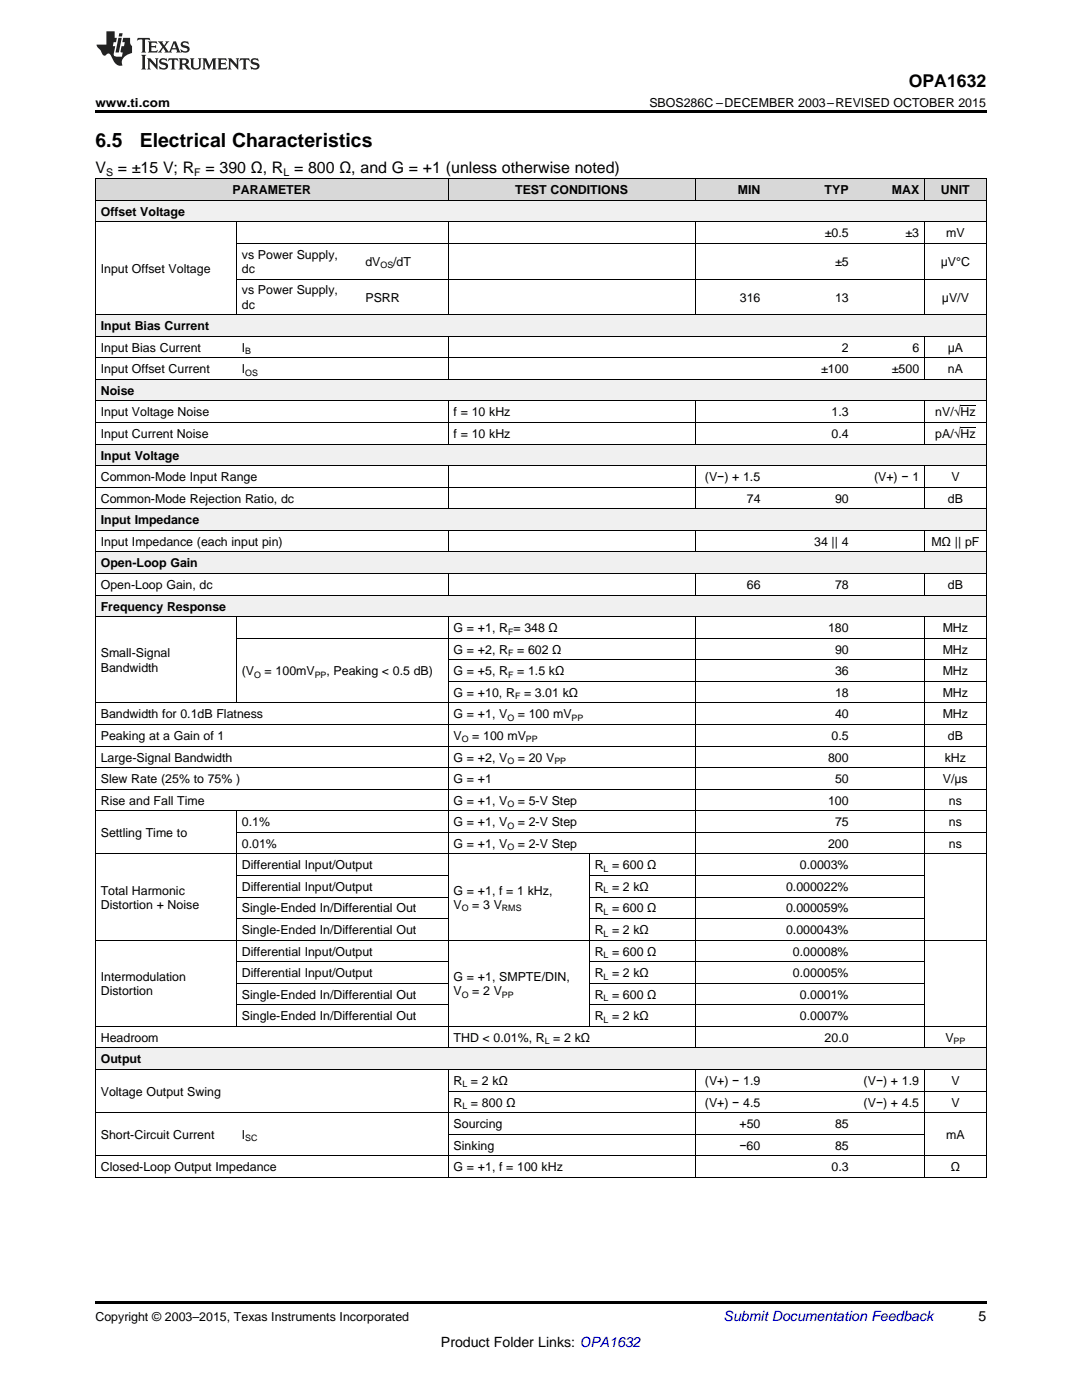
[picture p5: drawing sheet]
<svg xmlns="http://www.w3.org/2000/svg" width="216mm" height="279mm" viewBox="0 0 216 279" stroke-linecap="round" stroke-linejoin="round" font-family="sans-serif">
<defs><g id="words">
<g font-size="3.9">
<text x="19" y="29.3">6.5</text>
<text x="27.9" y="29.3">Electrical Characteristics</text>
</g>
<text font-size="3.5" x="181.3" y="17.3">OPA1632</text>
<g font-size="3.2">
<text x="19" y="34.4">V</text>
<text x="23.5" y="34.4">= ±15 V; R</text>
<text x="41" y="34.4">= 390 Ω, R = 800 Ω, and G = +1 (unless otherwise noted)</text>
</g>
<text font-size="2.8" fill="#0000c8" x="144.4" y="263.6">Submit Documentation Feedback</text>
<g font-size="2.8">
<text x="195.3" y="263.6">5</text>
<text x="88" y="268.9">Product Folder Links: OPA1632</text>
</g>
<g font-size="2.5">
<text x="19" y="21.4">www.ti.com</text>
<text x="129.6" y="21.4">SBOS286C –DECEMBER 2003–REVISED OCTOBER 2015</text>
<text x="46.4" y="38.7">PARAMETER</text>
<text x="102.8" y="38.7">TEST CONDITIONS</text>
<text x="147.2" y="38.7">MIN</text>
<text x="164.5" y="38.7">TYP</text>
<text x="177.9" y="38.7">MAX</text>
<text x="187.7" y="38.7">UNIT</text>
<text x="20.1" y="43">Offset Voltage</text>
<text x="164.6" y="47.3">±0.5</text>
<text x="180.7" y="47.3">±3</text>
<text x="188.8" y="47.3">mV</text>
<text x="48.3" y="51.6">vs Power Supply,</text>
<text x="72.9" y="53.1">dV</text>
<text x="78.5" y="53.1">/dT</text>
<text x="166.6" y="53.1">±5</text>
<text x="187.7" y="53.1">μV°C</text>
<text x="20.1" y="54.5">Input Offset Voltage</text>
<text x="48.3" y="54.5">dc</text>
<text x="48.3" y="58.8">vs Power Supply,</text>
<text x="20.1" y="65.9">Input Bias Current</text>
<text x="48.3" y="61.6">dc</text>
<text x="72.9" y="60.2">PSRR</text>
<text x="147.6" y="60.2">316</text>
<text x="166.6" y="60.2">13</text>
<text x="188" y="60.2">μV/V</text>
<text x="20.1" y="70.2">Input Bias Current</text>
<text x="48.3" y="70.2">I</text>
<text x="168" y="70.2">2</text>
<text x="182.1" y="70.2">6</text>
<text x="189.1" y="70.2">μA</text>
<text x="20.1" y="74.5">Input Offset Current</text>
<text x="48.3" y="74.5">I</text>
<text x="163.9" y="74.5">±100</text>
<text x="178" y="74.5">±500</text>
<text x="189.1" y="74.5">nA</text>
<text x="20.1" y="78.8">Noise</text>
<text x="20.1" y="83.1">Input Voltage Noise</text>
<text x="90.5" y="83.1">f = 10 kHz</text>
<text x="165.9" y="83.1">1.3</text>
<text x="186.6" y="83.1">nV/√Hz</text>
<text x="20.1" y="87.4">Input Current Noise</text>
<text x="90.5" y="87.4">f = 10 kHz</text>
<text x="165.9" y="87.4">0.4</text>
<text x="186.6" y="87.4">pA/√Hz</text>
<text x="20.1" y="91.7">Input Voltage</text>
<text x="20.1" y="96">Common-Mode Input Range</text>
<text x="20.1" y="100.3">Common-Mode Rejection Ratio, dc</text>
<text x="140.7" y="96">(V−) + 1.5</text>
<text x="149" y="100.3">74</text>
<text x="166.6" y="100.3">90</text>
<text x="174.4" y="96">(V+) − 1</text>
<text x="189.1" y="100.3">dB</text>
<text x="189.8" y="96">V</text>
<text x="20.1" y="104.6">Input Impedance</text>
<text x="20.1" y="108.9">Input Impedance (each input pin)</text>
<text x="20.1" y="113.2">Open-Loop Gain</text>
<text x="162.5" y="108.9">34 || 4</text>
<text x="185.8" y="108.9">MΩ || pF</text>
<text x="20.1" y="117.5">Open-Loop Gain, dc</text>
<text x="149" y="117.5">66</text>
<text x="166.6" y="117.5">78</text>
<text x="189.1" y="117.5">dB</text>
<text x="20.1" y="121.8">Frequency Response</text>
<text x="20.1" y="131.2">Small-Signal</text>
<text x="90.5" y="126.2">G = +1, R = 348 Ω</text>
<text x="90.5" y="130.5">G = +2, R</text>
<text x="103.2" y="130.5">= 602 Ω</text>
<text x="165.2" y="126.2">180</text>
<text x="166.6" y="130.5">90</text>
<text x="188.1" y="126.2">MHz</text>
<text x="188.1" y="130.5">MHz</text>
<text x="20.1" y="134">Bandwidth</text>
<text x="48.3" y="134.8">(V</text>
<text x="52.8" y="134.8">= 100mV</text>
<text x="65.1" y="134.8">, Peaking &lt; 0.5 dB)</text>
<text x="90.5" y="134.8">G = +5, R</text>
<text x="103.2" y="134.8">= 1.5 kΩ</text>
<text x="166.6" y="134.8">36</text>
<text x="188.1" y="134.8">MHz</text>
<text x="20.1" y="143.4">Bandwidth for 0.1dB Flatness</text>
<text x="90.5" y="139.1">G = +10, R</text>
<text x="90.5" y="143.4">G = +1, V</text>
<text x="103.3" y="143.4">= 100 mV</text>
<text x="104.6" y="139.1">= 3.01 kΩ</text>
<text x="166.6" y="139.1">18</text>
<text x="166.6" y="143.4">40</text>
<text x="188.1" y="139.1">MHz</text>
<text x="188.1" y="143.4">MHz</text>
<text x="20.1" y="147.7">Peaking at a Gain of 1</text>
<text x="90.5" y="147.7">V</text>
<text x="94.2" y="147.7">= 100 mV</text>
<text x="165.9" y="147.7">0.5</text>
<text x="189.1" y="147.7">dB</text>
<text x="20.1" y="152">Large-Signal Bandwidth</text>
<text x="90.5" y="152">G = +2, V</text>
<text x="103.3" y="152">= 20 V</text>
<text x="165.2" y="152">800</text>
<text x="188.5" y="152">kHz</text>
<text x="20.1" y="156.3">Slew Rate (25% to 75% )</text>
<text x="20.1" y="160.6">Rise and Fall Time</text>
<text x="90.5" y="156.3">G = +1</text>
<text x="90.5" y="160.6">G = +1, V</text>
<text x="103.3" y="160.6">= 5-V Step</text>
<text x="165.2" y="160.6">100</text>
<text x="166.6" y="156.3">50</text>
<text x="188.1" y="156.3">V/μs</text>
<text x="189.3" y="160.6">ns</text>
<text x="20.1" y="167">Settling Time to</text>
<text x="48.3" y="164.9">0.1%</text>
<text x="90.5" y="164.9">G = +1, V</text>
<text x="103.3" y="164.9">= 2-V Step</text>
<text x="166.6" y="164.9">75</text>
<text x="189.3" y="164.9">ns</text>
<text x="48.3" y="169.2">0.01%</text>
<text x="48.3" y="173.5">Differential Input/Output</text>
<text x="90.5" y="169.2">G = +1, V</text>
<text x="103.3" y="169.2">= 2-V Step</text>
<text x="118.7" y="173.5">R = 600 Ω</text>
<text x="159.6" y="173.5">0.0003%</text>
<text x="165.2" y="169.2">200</text>
<text x="189.3" y="169.2">ns</text>
<text x="20.1" y="178.5">Total Harmonic</text>
<text x="48.3" y="177.8">Differential Input/Output</text>
<text x="90.5" y="178.5">G = +1, f = 1 kHz,</text>
<text x="118.7" y="177.8">R = 2 kΩ</text>
<text x="156.8" y="177.8">0.000022%</text>
<text x="20.1" y="181.4">Distortion + Noise</text>
<text x="48.3" y="182.1">Single-Ended In/Differential Out</text>
<text x="90.5" y="181.4">V</text>
<text x="94.2" y="181.4">= 3 V</text>
<text x="118.7" y="182.1">R = 600 Ω</text>
<text x="156.8" y="182.1">0.000059%</text>
<text x="48.3" y="186.4">Single-Ended In/Differential Out</text>
<text x="48.3" y="190.7">Differential Input/Output</text>
<text x="118.7" y="186.4">R = 2 kΩ</text>
<text x="118.7" y="190.7">R = 600 Ω</text>
<text x="156.8" y="186.4">0.000043%</text>
<text x="158.2" y="190.7">0.00008%</text>
<text x="20.1" y="195.8">Intermodulation</text>
<text x="48.3" y="195">Differential Input/Output</text>
<text x="90.5" y="195.8">G = +1, SMPTE/DIN,</text>
<text x="118.7" y="195">R = 2 kΩ</text>
<text x="158.2" y="195">0.00005%</text>
<text x="20.1" y="198.6">Distortion</text>
<text x="48.3" y="199.3">Single-Ended In/Differential Out</text>
<text x="48.3" y="203.6">Single-Ended In/Differential Out</text>
<text x="90.5" y="198.6">V</text>
<text x="94.2" y="198.6">= 2 V</text>
<text x="118.7" y="199.3">R = 600 Ω</text>
<text x="118.7" y="203.6">R = 2 kΩ</text>
<text x="159.6" y="199.3">0.0001%</text>
<text x="159.6" y="203.6">0.0007%</text>
<text x="20.1" y="207.9">Headroom</text>
<text x="90.5" y="207.9">THD &lt; 0.01%, R = 2 kΩ</text>
<text x="164.5" y="207.9">20.0</text>
<text x="188.6" y="207.9">V</text>
<text x="20.1" y="212.2">Output</text>
<text x="20.1" y="218.7">Voltage Output Swing</text>
<text x="90.5" y="216.5">R = 2 kΩ</text>
<text x="90.5" y="220.8">R = 800 Ω</text>
<text x="140.7" y="216.5">(V+) − 1.9</text>
<text x="140.7" y="220.8">(V+) − 4.5</text>
<text x="172.3" y="216.5">(V−) + 1.9</text>
<text x="172.3" y="220.8">(V−) + 4.5</text>
<text x="189.8" y="216.5">V</text>
<text x="189.8" y="220.8">V</text>
<text x="20.1" y="227.3">Short-Circuit Current</text>
<text x="48.3" y="227.3">I</text>
<text x="90.5" y="225.1">Sourcing</text>
<text x="147.6" y="225.1">+50</text>
<text x="166.6" y="225.1">85</text>
<text x="188.8" y="227.3">mA</text>
<text x="20.1" y="233.8">Closed-Loop Output Impedance</text>
<text x="90.5" y="229.4">Sinking</text>
<text x="90.5" y="233.8">G = +1, f = 100 kHz</text>
<text x="147.6" y="229.4">−60</text>
<text x="165.9" y="233.8">0.3</text>
<text x="166.6" y="229.4">85</text>
<text x="189.7" y="233.8">Ω</text>
<text x="19" y="263.6">Copyright © 2003–2015, Texas Instruments Incorporated</text>
</g>
<g font-size="2.1">
<text x="21.2" y="35.1">S</text>
<text x="38.8" y="35.1">F</text>
<text x="56.6" y="35.1">L</text>
</g>
<g font-size="1.8">
<text x="75.9" y="53.6">OS</text>
<text x="48.9" y="70.7">B</text>
<text x="48.9" y="75">OS</text>
<text x="101.4" y="126.6">F</text>
<text x="101.4" y="131">F</text>
<text x="50.7" y="135.3">O</text>
<text x="62.8" y="135.3">PP</text>
<text x="101.4" y="135.3">F</text>
<text x="101.2" y="143.9">O</text>
<text x="102.8" y="139.6">F</text>
<text x="114.1" y="143.9">PP</text>
<text x="92.1" y="148.2">O</text>
<text x="105" y="148.2">PP</text>
<text x="101.2" y="152.5">O</text>
<text x="110.6" y="152.5">PP</text>
<text x="101.2" y="161.1">O</text>
<text x="101.2" y="165.4">O</text>
<text x="101.2" y="169.7">O</text>
<text x="120.4" y="174">L</text>
<text x="120.4" y="178.3">L</text>
<text x="92.1" y="181.9">O</text>
<text x="100.2" y="181.9">RMS</text>
<text x="120.4" y="182.6">L</text>
<text x="120.4" y="186.9">L</text>
<text x="120.4" y="191.2">L</text>
<text x="120.4" y="195.5">L</text>
<text x="92.1" y="199.1">O</text>
<text x="100.2" y="199.1">PP</text>
<text x="120.4" y="199.8">L</text>
<text x="108.7" y="208.4">L</text>
<text x="120.4" y="204.1">L</text>
<text x="190.3" y="208.4">PP</text>
<text x="92.3" y="217">L</text>
<text x="92.3" y="221.3">L</text>
<text x="48.9" y="227.8">SC</text>
</g>
</g></defs>
<g fill="#f0f0f0">
<path d="M19 209.2h28.2v4.3h-28.2z"/>
<path d="M47.2 209.2h24.7v4.3h-24.7z"/>
<path d="M71.9 209.2h17.6v4.3h-17.6z"/>
<path d="M89.5 209.2h28.1v4.3h-28.1z"/>
<path d="M117.6 209.2h21.1v4.3h-21.1z"/>
<path d="M138.7 209.2h14.1v4.3h-14.1z"/>
<path d="M152.8 209.2h17.6v4.3h-17.6z"/>
<path d="M170.4 209.2h14.1v4.3h-14.1z"/>
<path d="M184.5 209.2h12.3v4.3h-12.3z"/>
<path d="M19 118.8h28.2v4.3h-28.2z"/>
<path d="M47.2 118.8h24.7v4.3h-24.7z"/>
<path d="M71.9 118.8h17.6v4.3h-17.6z"/>
<path d="M89.5 118.8h28.1v4.3h-28.1z"/>
<path d="M117.6 118.8h21.1v4.3h-21.1z"/>
<path d="M138.7 118.8h14.1v4.3h-14.1z"/>
<path d="M152.8 118.8h17.6v4.3h-17.6z"/>
<path d="M170.4 118.8h14.1v4.3h-14.1z"/>
<path d="M184.5 118.8h12.3v4.3h-12.3z"/>
<path d="M19 110.2h28.2v4.3h-28.2z"/>
<path d="M47.2 110.2h24.7v4.3h-24.7z"/>
<path d="M71.9 110.2h17.6v4.3h-17.6z"/>
<path d="M89.5 110.2h28.1v4.3h-28.1z"/>
<path d="M117.6 110.2h21.1v4.3h-21.1z"/>
<path d="M138.7 110.2h14.1v4.3h-14.1z"/>
<path d="M152.8 110.2h17.6v4.3h-17.6z"/>
<path d="M170.4 110.2h14.1v4.3h-14.1z"/>
<path d="M184.5 110.2h12.3v4.3h-12.3z"/>
<path d="M19 101.6h28.2v4.3h-28.2z"/>
<path d="M47.2 101.6h24.7v4.3h-24.7z"/>
<path d="M71.9 101.6h17.6v4.3h-17.6z"/>
<path d="M89.5 101.6h28.1v4.3h-28.1z"/>
<path d="M117.6 101.6h21.1v4.3h-21.1z"/>
<path d="M138.7 101.6h14.1v4.3h-14.1z"/>
<path d="M152.8 101.6h17.6v4.3h-17.6z"/>
<path d="M170.4 101.6h14.1v4.3h-14.1z"/>
<path d="M184.5 101.6h12.3v4.3h-12.3z"/>
<path d="M19 88.7h28.2v4.3h-28.2z"/>
<path d="M47.2 88.7h24.7v4.3h-24.7z"/>
<path d="M71.9 88.7h17.6v4.3h-17.6z"/>
<path d="M89.5 88.7h28.1v4.3h-28.1z"/>
<path d="M117.6 88.7h21.1v4.3h-21.1z"/>
<path d="M138.7 88.7h14.1v4.3h-14.1z"/>
<path d="M152.8 88.7h17.6v4.3h-17.6z"/>
<path d="M170.4 88.7h14.1v4.3h-14.1z"/>
<path d="M184.5 88.7h12.3v4.3h-12.3z"/>
<path d="M19 75.8h28.2v4.3h-28.2z"/>
<path d="M47.2 75.8h24.7v4.3h-24.7z"/>
<path d="M71.9 75.8h17.6v4.3h-17.6z"/>
<path d="M89.5 75.8h28.1v4.3h-28.1z"/>
<path d="M117.6 75.8h21.1v4.3h-21.1z"/>
<path d="M138.7 75.8h14.1v4.3h-14.1z"/>
<path d="M152.8 75.8h17.6v4.3h-17.6z"/>
<path d="M170.4 75.8h14.1v4.3h-14.1z"/>
<path d="M184.5 75.8h12.3v4.3h-12.3z"/>
<path d="M19 62.9h28.2v4.3h-28.2z"/>
<path d="M47.2 62.9h24.7v4.3h-24.7z"/>
<path d="M71.9 62.9h17.6v4.3h-17.6z"/>
<path d="M89.5 62.9h28.1v4.3h-28.1z"/>
<path d="M117.6 62.9h21.1v4.3h-21.1z"/>
<path d="M138.7 62.9h14.1v4.3h-14.1z"/>
<path d="M152.8 62.9h17.6v4.3h-17.6z"/>
<path d="M170.4 62.9h14.1v4.3h-14.1z"/>
<path d="M184.5 62.9h12.3v4.3h-12.3z"/>
<path d="M19 40h28.2v4.3h-28.2z"/>
<path d="M47.2 40h24.7v4.3h-24.7z"/>
<path d="M71.9 40h17.6v4.3h-17.6z"/>
<path d="M89.5 40h28.1v4.3h-28.1z"/>
<path d="M117.6 40h21.1v4.3h-21.1z"/>
<path d="M138.7 40h14.1v4.3h-14.1z"/>
<path d="M152.8 40h17.6v4.3h-17.6z"/>
<path d="M170.4 40h14.1v4.3h-14.1z"/>
<path d="M184.5 40h12.3v4.3h-12.3z"/>
</g>
<g fill="#d8d8d8">
<path d="M19 35.7h28.2v4.3h-28.2z"/>
<path d="M47.2 35.7h24.7v4.3h-24.7z"/>
<path d="M71.9 35.7h17.6v4.3h-17.6z"/>
<path d="M89.5 35.7h28.1v4.3h-28.1z"/>
<path d="M117.6 35.7h21.1v4.3h-21.1z"/>
<path d="M138.7 35.7h14.1v4.3h-14.1z"/>
<path d="M152.8 35.7h17.6v4.3h-17.6z"/>
<path d="M170.4 35.7h14.1v4.3h-14.1z"/>
<path d="M184.5 35.7h12.3v4.3h-12.3z"/>
</g>
<path d="M19 22h177.8v.5h-177.8zM19 259.7h177.8v.5h-177.8z" fill="#000"/>
<g fill="none" stroke="#000" stroke-width=".2">
<path d="M19 40h177.8M19 35.6h177.8M19.1 35.7v199.3M89.4 35.7v4.3M138.7 35.7v4.3M184.4 35.7v4.3M196.8 35.7v199.3M19 44.3h177.8M47.1 44.3v18.6M47.2 55.7h149.6M47.2 48.6h149.6M89.4 44.3v18.6"/>
<path d="M138.7 44.3v18.6M184.4 44.3v18.6M19 75.7h177.8M19 71.4h177.8M19 67.1h177.8M19 62.8h177.8M89.4 67.1v8.7M184.4 67.1v8.7M19 97.2h177.8M19 92.9h177.8M19 88.6h177.8M19 84.3h177.8"/>
<path d="M19 80h177.8M89.4 80v8.7M89.4 93v8.6M138.7 80v8.7M138.7 93v8.6M184.4 80v8.7M184.4 93v8.6M19 118.8h177.8M19 114.5h177.8M19 110.2h177.8M19 105.9h177.8M19 101.5h177.8"/>
<path d="M89.4 105.9v4.3M89.4 114.5v4.3M138.7 105.9v4.3M138.7 114.5v4.3M184.4 105.9v4.3M184.4 114.5v4.3M19 123.1h177.8M47.1 123.1v17.2M47.2 127.4h149.6M89.4 123.1v86.1M89.5 136h107.3M89.5 131.7h107.3"/>
<path d="M138.7 123.1v86.1M184.4 123.1v86.1M19 157.5h177.8M19 153.2h177.8M19 148.9h177.8M19 144.6h177.8M19 140.3h177.8M19 170.4h177.8M19 161.8h177.8M47.1 161.8v43.1M47.2 179h42.2M47.2 174.7h42.2"/>
<path d="M47.2 166.1h149.6M117.6 170.4v34.5M117.6 179h66.9M117.6 174.7h66.9M19 187.6h177.8M47.2 196.2h42.2M47.2 191.9h42.2M47.2 183.3h42.2M117.6 196.2h66.9M117.6 191.9h66.9M117.6 183.3h66.9M19 213.4h177.8"/>
<path d="M19 209.1h177.8M19 204.8h177.8M47.2 200.5h42.2M89.4 213.5v21.5M89.5 217.8h107.3M117.6 200.5h66.9M138.7 213.5v21.5M184.4 213.5v21.5M19 235h177.8M19 230.7h177.8M19 222.1h177.8M89.5 226.4h95"/>
</g>
<g fill="#231f20">
<path d="M27.5 7.6l-.1 .5 .4-.2h.6v.1v2.1l-.2 .4h1l-.3-.4v-2.1l.1-.1h.5l.5 .2-.2-.5zM29.5 8.3l.2 .3v1.5l-.2 .4h1.8l.2-.6a1.04 1.04 0 0 1-1.3 .2v-.7h.6l.3 .2v-.6l-.3 .2h-.6v-.6l.8-.1 .4 .3-.2-.5zM31.5 8.3l.9 1.1-.9 1.1h.8l-.2-.2 .5-.7 .4 .7-.2 .2h1.5l-.1-.2 .1-.4h.9l.1 .4-.2 .2h1l-.3-.3-.7-1.9h-.5l-.9 2-.8-1 .9-1h-.8l.1 .3-.3 .5-.4-.6 .2-.2zM34.7 8.6l.4 1h-.7zM36.3 8.4a.63 .63 0 0 0-.2 .7 .63 .63 0 0 0 .6 .4l.6 .2 .1 .2a.75 .75 0 0 1-.7 .4 .75 .75 0 0 1-.6-.5l.1 .7 .1-.1a1.11 1.11 0 0 0 1.5-.6 1.13 1.13 0 0 0-1.2-.8l-.1-.4a1.04 1.04 0 0 1 1.2 .2l-.2-.5-.1 .1-.5-.2zM28.2 10.9l.2 .4v2.2l-.2 .4h1l-.3-.4v-2.2l.3-.4zM29.3 11.6l.3 .4v1.5l-.3 .4h.8l-.2-.4v-1.3l1.5 1.7v-1.9l.2-.4h-.7l.2 .4v.9l-1.1-1.3zM32 11.8a.62 .62 0 0 0-.2 .7 .62 .62 0 0 0 .6 .4l.6 .1 .1 .3a.76 .76 0 0 1-.7 .3 .76 .76 0 0 1-.6-.4l.1 .7 .1-.1a1.11 1.11 0 0 0 1.5-.6 1.13 1.13 0 0 0-1.2-.8l-.1-.4a1.04 1.04 0 0 1 1.2 .2l-.2-.6-.1 .1-.5-.1zM33.7 11.6l-.2 .6a.61 .61 0 0 1 .8-.3v1.6l-.2 .4h.9l-.2-.4v-1.6a.63 .63 0 0 1 .8 .3l-.2-.6zM35.6 11.6l.3 .4v1.5l-.3 .4h1l-.2-.2v-.8l.5 .2a.76 .76 0 0 0 1.2 .7l-1-1a.58 .58 0 0 0 .6-.5 .58 .58 0 0 0-.5-.6zM36.4 11.9h.1a.45 .45 0 0 1 .5 .1 .45 .45 0 0 1 .1 .5l-.7 .2zM37.9 11.6l.2 .2a2.17 2.17 0 0 0 .3 1.9 .99 .99 0 0 0 1.6-.6v-1.1l.2-.4h-.7l.2 .2a1.92 1.92 0 0 1-.2 1.8 .6 .6 0 0 1-.9-.5v-1.1l.2-.4zM40.4 11.6l.2 .4v1.5l-.2 .4h.7l-.2-.4v-1.4l.8 1.8 .8-1.8v1.4l-.2 .4h.9l-.2-.4v-1.5l.2-.4h-.8l-.6 1.5-.6-1.5zM43.4 11.6l.2 .4v1.5l-.2 .4h1.8l.2-.6a1.04 1.04 0 0 1-1.3 .1v-.6h.5l.4 .2v-.6l-.4 .2h-.5v-.7h.8l.3 .3-.1-.6zM45.5 11.6l.2 .4v1.5l-.2 .4h.7l-.2-.4v-1.3l1.5 1.7v-1.9l.2-.4h-.7l.2 .4v.9l-1.1-1.3zM47.9 11.6l-.1 .6a.61 .61 0 0 1 .8-.3v1.6l-.3 .4h1l-.3-.4 .1-1.6a.63 .63 0 0 1 .7 .3l-.1-.6zM50.2 11.8a.62 .62 0 0 0-.2 .7 .62 .62 0 0 0 .6 .4l.6 .1 .2 .3a.76 .76 0 0 1-.8 .3 .76 .76 0 0 1-.6-.4l.1 .7 .2-.1a1.11 1.11 0 0 0 1.5-.6 1.13 1.13 0 0 0-1.3-.8l-.1-.4a1.04 1.04 0 0 1 1.2 .2l-.1-.6-.2 .1-.5-.1z"/>
<path d="M21.2 6.3v2.6h-1.9l.1 .4 .7 .9a.91 .91 0 0 0 1 .8 .56 .56 0 0 1 .5-.3 .56 .56 0 0 1 .5 .3l.4 .8a1.53 1.53 0 0 0 1.9 1.2 1.54 1.54 0 0 1 1-2.1l.9-.3v-1.4a1.52 1.52 0 0 1-.3-1.6h-1.4l-.2 .8h.5l-.2 .8h-.4l-.2 1v.2l.4 .1-.2 .8a1.93 1.93 0 0 1-1.6-.3l.3-1.8h-.5l.2-.8h.4l.2-.8h-.4v-1.3zM23.6 7.6l-.6 2.9h.7l.6-2.9zM23.8 6.6l-.1 .7h.6l.2-.7z"/>
</g>
<path d="M191.7 85.3h3M191.7 81h3" fill="none" stroke="#000" stroke-width=".2"/>
<use href="#words"/>
</svg>
